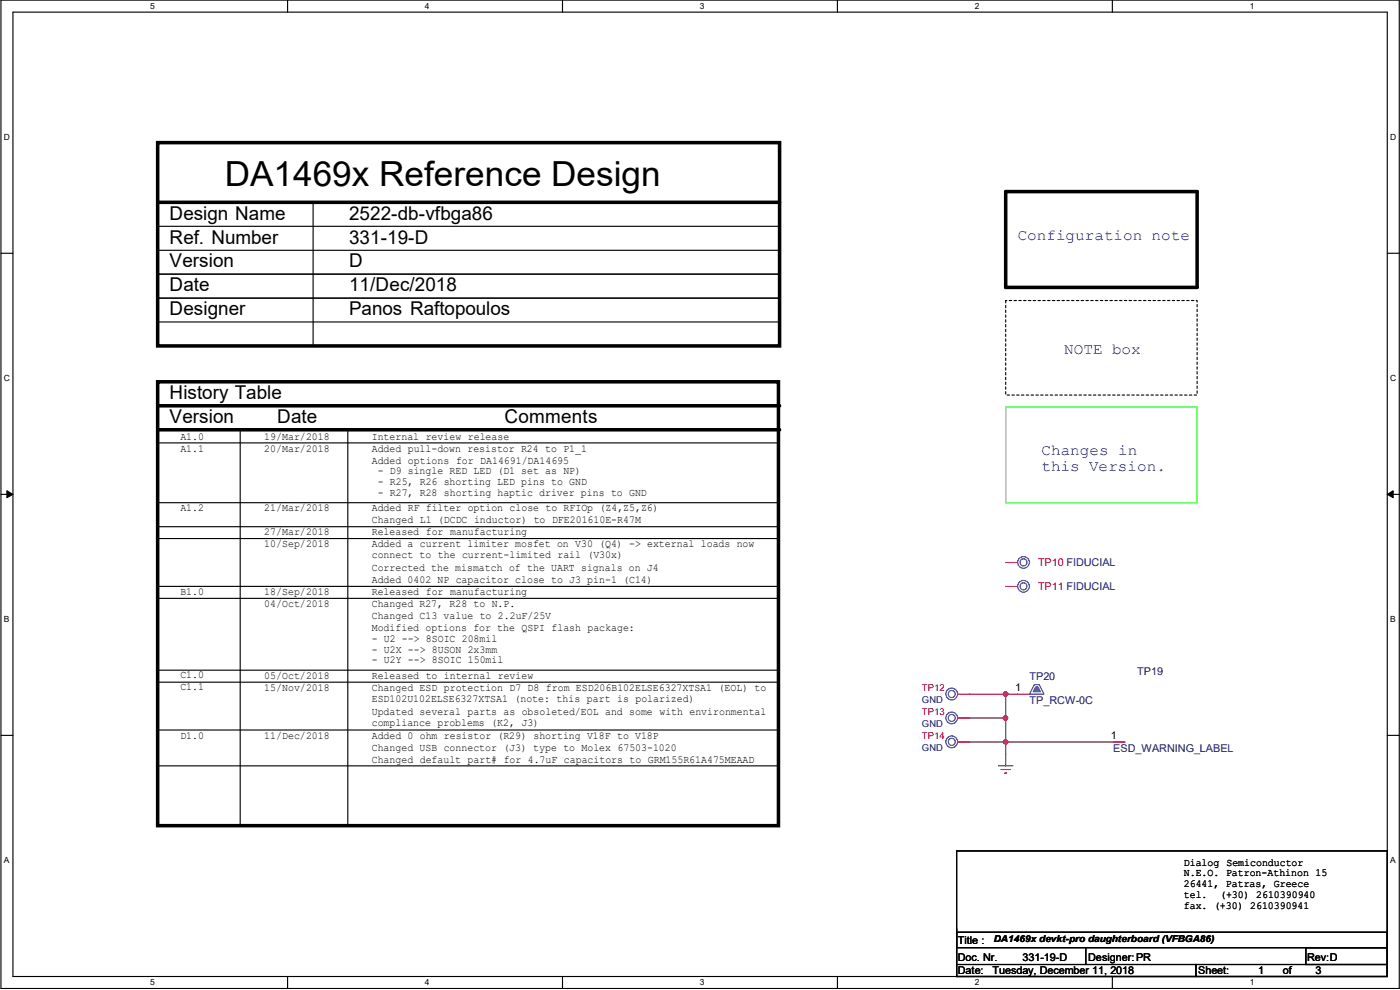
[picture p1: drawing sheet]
<svg xmlns="http://www.w3.org/2000/svg" width="420mm" height="297mm" viewBox="0 0 420 297" stroke-linecap="round" stroke-linejoin="round" font-family="sans-serif">
<defs><g id="words">
<text font-size="10.4" x="67.4" y="55.7">DA1469x Reference Design</text>
<g font-size="5.7">
<text x="50.9" y="65.9">Design Name</text>
<text x="104.8" y="65.9">2522-db-vfbga86</text>
<text x="50.9" y="73.1">Ref. Number</text>
<text x="104.8" y="73.1">331-19-D</text>
<text x="50.9" y="80.2">Version</text>
<text x="104.8" y="80.2">D</text>
<text x="50.9" y="87.4">Date</text>
<text x="104.8" y="87.4">11/Dec/2018</text>
<text x="50.9" y="94.6">Designer</text>
<text x="104.8" y="94.6">Panos Raftopoulos</text>
<text x="50.9" y="119.7">History Table</text>
<text x="50.9" y="126.9">Version</text>
<text x="83.2" y="126.9">Date</text>
<text x="151.4" y="126.9">Comments</text>
</g>
<g font-size="4.7" fill="#00f">
<text x="305.4" y="72">Configuration note</text>
<text x="319.4" y="106.1">NOTE box</text>
<text x="312.6" y="136.6">Changes in</text>
<text x="312.6" y="141.3">this Version.</text>
</g>
<g font-size="3.2">
<text x="54.1" y="131.9">A1.0</text>
<text x="79.3" y="131.9">19/Mar/2018</text>
<text x="111.6" y="131.9">Internal review release</text>
<text x="54.1" y="135.5">A1.1</text>
<text x="79.3" y="135.5">20/Mar/2018</text>
<text x="111.6" y="135.5">Added pull-down resistor R24 to P1_1</text>
<text x="111.6" y="139.1">Added options for DA14691/DA14695</text>
<text x="113.4" y="142.3">- D9 single RED LED (D1 set as NP)</text>
<text x="113.4" y="145.6">- R25, R26 shorting LED pins to GND</text>
<text x="113.4" y="148.8">- R27, R28 shorting haptic driver pins to GND</text>
<text x="54.1" y="153.5">A1.2</text>
<text x="79.3" y="153.5">21/Mar/2018</text>
<text x="111.6" y="153.5">Added RF filter option close to RFIOp (Z4,Z5,Z6)</text>
<text x="79.3" y="160.7">27/Mar/2018</text>
<text x="111.6" y="157.1">Changed L1 (DCDC inductor) to DFE201610E-R47M</text>
<text x="111.6" y="160.7">Released for manufacturing</text>
<text x="79.3" y="164.2">10/Sep/2018</text>
<text x="111.6" y="167.5">connect to the current-limited rail (V30x)</text>
<text x="111.6" y="164.2">Added a current limiter mosfet on V30 (Q4) -&gt; external loads now</text>
<text x="111.6" y="171.4">Corrected the mismatch of the UART signals on J4</text>
<text x="54.1" y="178.6">B1.0</text>
<text x="79.3" y="178.6">18/Sep/2018</text>
<text x="111.6" y="175">Added 0402 NP capacitor close to J3 pin-1 (C14)</text>
<text x="111.6" y="178.6">Released for manufacturing</text>
<text x="79.3" y="182.2">04/Oct/2018</text>
<text x="111.6" y="185.8">Changed C13 value to 2.2uF/25V</text>
<text x="111.6" y="182.2">Changed R27, R28 to N.P.</text>
<text x="111.6" y="189.4">Modified options for the QSPI flash package:</text>
<text x="111.6" y="192.6">- U2 --&gt; 8SOIC 208mil</text>
<text x="111.6" y="195.8">- U2X --&gt; 8USON 2x3mm</text>
<text x="54.1" y="203.4">C1.0</text>
<text x="79.3" y="203.7">05/Oct/2018</text>
<text x="111.6" y="199.1">- U2Y --&gt; 8SOIC 150mil</text>
<text x="111.6" y="203.7">Released to internal review</text>
<text x="54.1" y="207">C1.1</text>
<text x="79.3" y="207.3">15/Nov/2018</text>
<text x="111.6" y="207.3">Changed ESD protection D7 D8 from ESD206B102ELSE6327XTSA1 (EOL) to</text>
<text x="304.7" y="207.5">1</text>
<text x="111.6" y="210.5">ESD102U102ELSE6327XTSA1 (note: this part is polarized)</text>
<text x="111.6" y="214.5">Updated several parts as obsoleted/EOL and some with environmental</text>
<text x="54.1" y="221.7">D1.0</text>
<text x="79.3" y="221.7">11/Dec/2018</text>
<text x="111.6" y="217.7">compliance problems (K2, J3)</text>
<text x="111.6" y="221.7">Added 0 ohm resistor (R29) shorting V18F to V18P</text>
<text x="333.4" y="221.8">1</text>
<text x="111.6" y="225.3">Changed USB connector (J3) type to Molex 67503-1020</text>
<text x="111.6" y="228.9">Changed default part# for 4.7uF capacitors to GRM155R61A475MEAAD</text>
<text x="355.3" y="259.7">Dialog Semiconductor</text>
<text x="355.3" y="262.9">N.E.O. Patron-Athinon 15</text>
<text x="355.3" y="266.2">26441, Patras, Greece</text>
<text x="355.3" y="269.4">tel.</text>
<text x="366.2" y="269.4">(+30) 2610390940</text>
<text x="355.3" y="272.6">fax. (+30) 2610390941</text>
<text x="287.5" y="283.3">Title :</text>
<text x="287.5" y="288.4">Doc. Nr.</text>
<text x="287.5" y="292.3">Date:</text>
<text x="297.9" y="292.3">Tuesday, December 11, 2018</text>
<text x="306.9" y="288.4">331-19-D</text>
<text x="326.6" y="288.4">Designer:PR</text>
<text x="359.6" y="292.3">Sheet:</text>
<text x="377.6" y="292.3">1</text>
<text x="385" y="292.3">of</text>
<text x="392.3" y="288.4">Rev:D</text>
<text x="394.8" y="292.3">3</text>
</g>
<g font-size="3.2" fill="#f00">
<text x="311.5" y="169.9">TP10 FIDUCIAL</text>
<text x="311.5" y="177.1">TP11 FIDUCIAL</text>
</g>
<g font-size="3.2" fill="#000080">
<text x="341.3" y="202.6">TP19</text>
<text x="309" y="204">TP20</text>
<text x="309" y="211.2">TP_RCW-0C</text>
<text x="334.1" y="225.6">ESD_WARNING_LABEL</text>
</g>
<g font-size="2.8" fill="#f00">
<text x="276.7" y="207.3">TP12</text>
<text x="276.7" y="214.5">TP13</text>
<text x="276.7" y="221.7">TP14</text>
</g>
<g font-size="2.8" fill="#000080">
<text x="276.7" y="210.9">GND</text>
<text x="276.7" y="218.1">GND</text>
<text x="276.7" y="225.3">GND</text>
</g>
<text font-size="2.8" x="298.2" y="282.7">DA1469x devkt-pro daughterboard (VFBGA86)</text>
<g font-size="2.5">
<text x="45.1" y="2.7">5</text>
<text x="127.5" y="2.7">4</text>
<text x="210" y="2.7">3</text>
<text x="292.6" y="2.7">2</text>
<text x="375.1" y="2.7">1</text>
<text x="1.2" y="42.1">D</text>
<text x="417.2" y="42.1">D</text>
<text x="1.2" y="114.4">C</text>
<text x="417.2" y="114.4">C</text>
<text x="1.2" y="186.7">B</text>
<text x="417.2" y="186.7">B</text>
<text x="1.2" y="259.1">A</text>
<text x="417.2" y="259.1">A</text>
<text x="45.1" y="295.6">5</text>
<text x="127.5" y="295.6">4</text>
<text x="210" y="295.6">3</text>
<text x="292.6" y="295.6">2</text>
<text x="375.1" y="295.6">1</text>
</g>
</g></defs>
<path d="M.3 0h419.6v296.6h-419.6zM3.9 3.6h412.4v289.4h-412.4z" fill="none" stroke="#000" stroke-width=".34"/>
<g fill="#fff">
<path d="M45.1 .4h1.4v2.9h-1.4z"/>
<path d="M45.1 293.3h1.4v2.9h-1.4z"/>
</g>
<path d="M86.3 0v3.6M86.3 293v3.6" fill="none" stroke="#000" stroke-width=".34"/>
<g fill="#fff">
<path d="M127.5 .4h1.4v2.9h-1.4z"/>
<path d="M127.5 293.3h1.4v2.9h-1.4z"/>
</g>
<path d="M168.8 0v3.6M168.8 293v3.6" fill="none" stroke="#000" stroke-width=".34"/>
<g fill="#fff">
<path d="M210 .4h1.4v2.9h-1.4z"/>
<path d="M210 293.3h1.4v2.9h-1.4z"/>
</g>
<path d="M251.3 0v3.6M251.3 293v3.6" fill="none" stroke="#000" stroke-width=".34"/>
<g fill="#fff">
<path d="M292.6 .4h1.3v2.9h-1.3z"/>
<path d="M292.6 293.3h1.3v2.9h-1.3z"/>
</g>
<path d="M333.8 0v3.6M333.8 293v3.6" fill="none" stroke="#000" stroke-width=".34"/>
<g fill="#fff">
<path d="M375.1 .4h1.3v2.9h-1.3z"/>
<path d="M375.1 293.3h1.3v2.9h-1.3z"/>
<path d="M1.2 39.8h1.8v2.8h-1.8z"/>
<path d="M417.2 39.8h1.8v2.8h-1.8z"/>
<path d="M1.2 112.1h1.8v2.8h-1.8z"/>
<path d="M417.2 112.1h1.8v2.8h-1.8z"/>
</g>
<path d="M.3 76h3.6M416.3 76h3.6" fill="none" stroke="#000" stroke-width=".34"/>
<g fill="#fff">
<path d="M1.2 184.4h1.7v2.9h-1.7z"/>
<path d="M417.2 184.4h1.7v2.9h-1.7z"/>
</g>
<path d="M.3 148.3h3.6M416.3 148.3h3.6" fill="none" stroke="#000" stroke-width=".34"/>
<path d="M2.1 147.2l1.8 1.1-1.8 1.1zM416.3 148.3l1.8-1.1v2.2z" fill="#000"/>
<path d="M2.1 147.2l1.8 1.1-1.8 1.1zM416.3 148.3l1.8-1.1v2.2z" fill="none" stroke="#000" stroke-width=".3"/>
<g fill="#fff">
<path d="M1.2 256.8h1.7v2.8h-1.7z"/>
<path d="M417.2 256.8h1.7v2.8h-1.7z"/>
</g>
<g fill="none" stroke="#000" stroke-width=".34">
<path d="M47.3 75.1h186.7v7.2h-186.7zM47.3 60.7h186.7v7.2h-186.7zM94 60.7v43.1M47.3 89.5h186.7v7.1h-186.7zM47.3 82.3h186.7v7.2h-186.7zM46.9 132.9h186.7M72.1 129.3v118.4M104.4 129.3v118.4M46.9 150.8h186.7M46.9 158h186.7M46.9 161.6h186.7M46.9 179.5h186.7"/>
<path d="M46.9 175.9h186.7M46.9 204.7h186.7M46.9 201.1h186.7M46.9 219h186.7M.3 220.6h3.6M46.9 229.8h186.7M416.3 220.6h3.6M287.1 255.3h129.2v37.7h-129.2zM287.1 279.7h129.2v4.7h-129.2zM287.1 278.6v10.8M287.1 289.4h71.8v3.6h-71.8zM325.9 284.4v5"/>
<path d="M358.9 289.4h57.4v3.6h-57.4zM391.9 284.4h24.4v5h-24.4z"/>
</g>
<path d="M47.3 42.8h186.7v61h-186.7zM301.8 57.5h57.5v28.7h-57.5zM47.3 60.7h186.7M47.3 114.6h186.3v133.1h-186.3zM47.3 128.9h186.7M47.3 121.8h186.7" fill="none" stroke="#000" stroke-width="1.1"/>
<path d="M301.8 122.1h57.5v28.7h-57.5z" fill="none" stroke="#0f0" stroke-width=".34"/>
<path d="M301.8 90.2h57.5v28.3h-57.5z" fill="none" stroke="#000" stroke-width=".34" stroke-dasharray=".7 .7"/>
<path d="M287.5 222.6h3.5M299.7 229.8h4.3M300.4 230.9h2.9M301.4 231.9h.8M301.8 226.2v3.6M334.1 222.6h3.6" fill="none" stroke="#f00" stroke-width=".34"/>
<g fill="none" stroke="#00f" stroke-width=".34">
<circle cx="285.6" cy="222.6" r="1.06"/>
<circle cx="285.6" cy="222.6" r="1.77"/>
</g>
<path d="M310.8 206.1h.7l.7 1.5h-2.1z" fill-rule="evenodd" fill="#00f"/>
<g fill="none" stroke="#00f" stroke-width=".34">
<path d="M310.4 205.4h1.5l1.4 2.9h-4.3zM310.8 206.1h.7l.7 1.5h-2.1z"/>
<circle cx="307.2" cy="168.7" r="1.06"/>
<circle cx="307.2" cy="175.9" r="1.06"/>
<circle cx="307.2" cy="175.9" r="1.76"/>
<circle cx="307.2" cy="168.8" r="1.76"/>
<circle cx="285.6" cy="208.2" r="1.05"/>
<circle cx="285.6" cy="208.2" r="1.77"/>
<circle cx="285.6" cy="215.4" r="1.05"/>
<circle cx="285.6" cy="215.4" r="1.76"/>
</g>
<path d="M301.8 168.8h3.6M301.8 175.9h3.6M287.5 208.3h3.5M287.5 215.4h3.5M305.4 208.3h3.6" fill="none" stroke="#f00" stroke-width=".34"/>
<path d="M291 208.3h10.8M291 222.6h43.1M301.8 222.6v3.6" fill="none" stroke="#800040" stroke-width=".34"/>
<circle cx="301.8" cy="222.6" r=".68" fill="#f0f"/>
<circle cx="301.8" cy="222.6" r=".68" fill="none" stroke="#f0f" stroke-width=".34"/>
<path d="M301.8 208.3v7.1" fill="none" stroke="#800040" stroke-width=".34"/>
<circle cx="301.8" cy="215.4" r=".68" fill="#f0f"/>
<circle cx="301.8" cy="215.4" r=".68" fill="none" stroke="#f0f" stroke-width=".34"/>
<circle cx="301.8" cy="208.2" r=".68" fill="#f0f"/>
<circle cx="301.8" cy="208.2" r=".68" fill="none" stroke="#f0f" stroke-width=".34"/>
<path d="M291 215.4h10.8v7.2M301.8 208.3h3.6" fill="none" stroke="#800040" stroke-width=".34"/>
<circle cx="301.8" cy="222.6" r=".68" fill="#f0f"/>
<circle cx="301.8" cy="222.6" r=".68" fill="none" stroke="#f0f" stroke-width=".34"/>
<circle cx="301.8" cy="215.4" r=".68" fill="#f0f"/>
<circle cx="301.8" cy="215.4" r=".68" fill="none" stroke="#f0f" stroke-width=".34"/>
<circle cx="301.8" cy="208.2" r=".68" fill="#f0f"/>
<circle cx="301.8" cy="208.2" r=".68" fill="none" stroke="#f0f" stroke-width=".34"/>
<use href="#words"/>
</svg>
